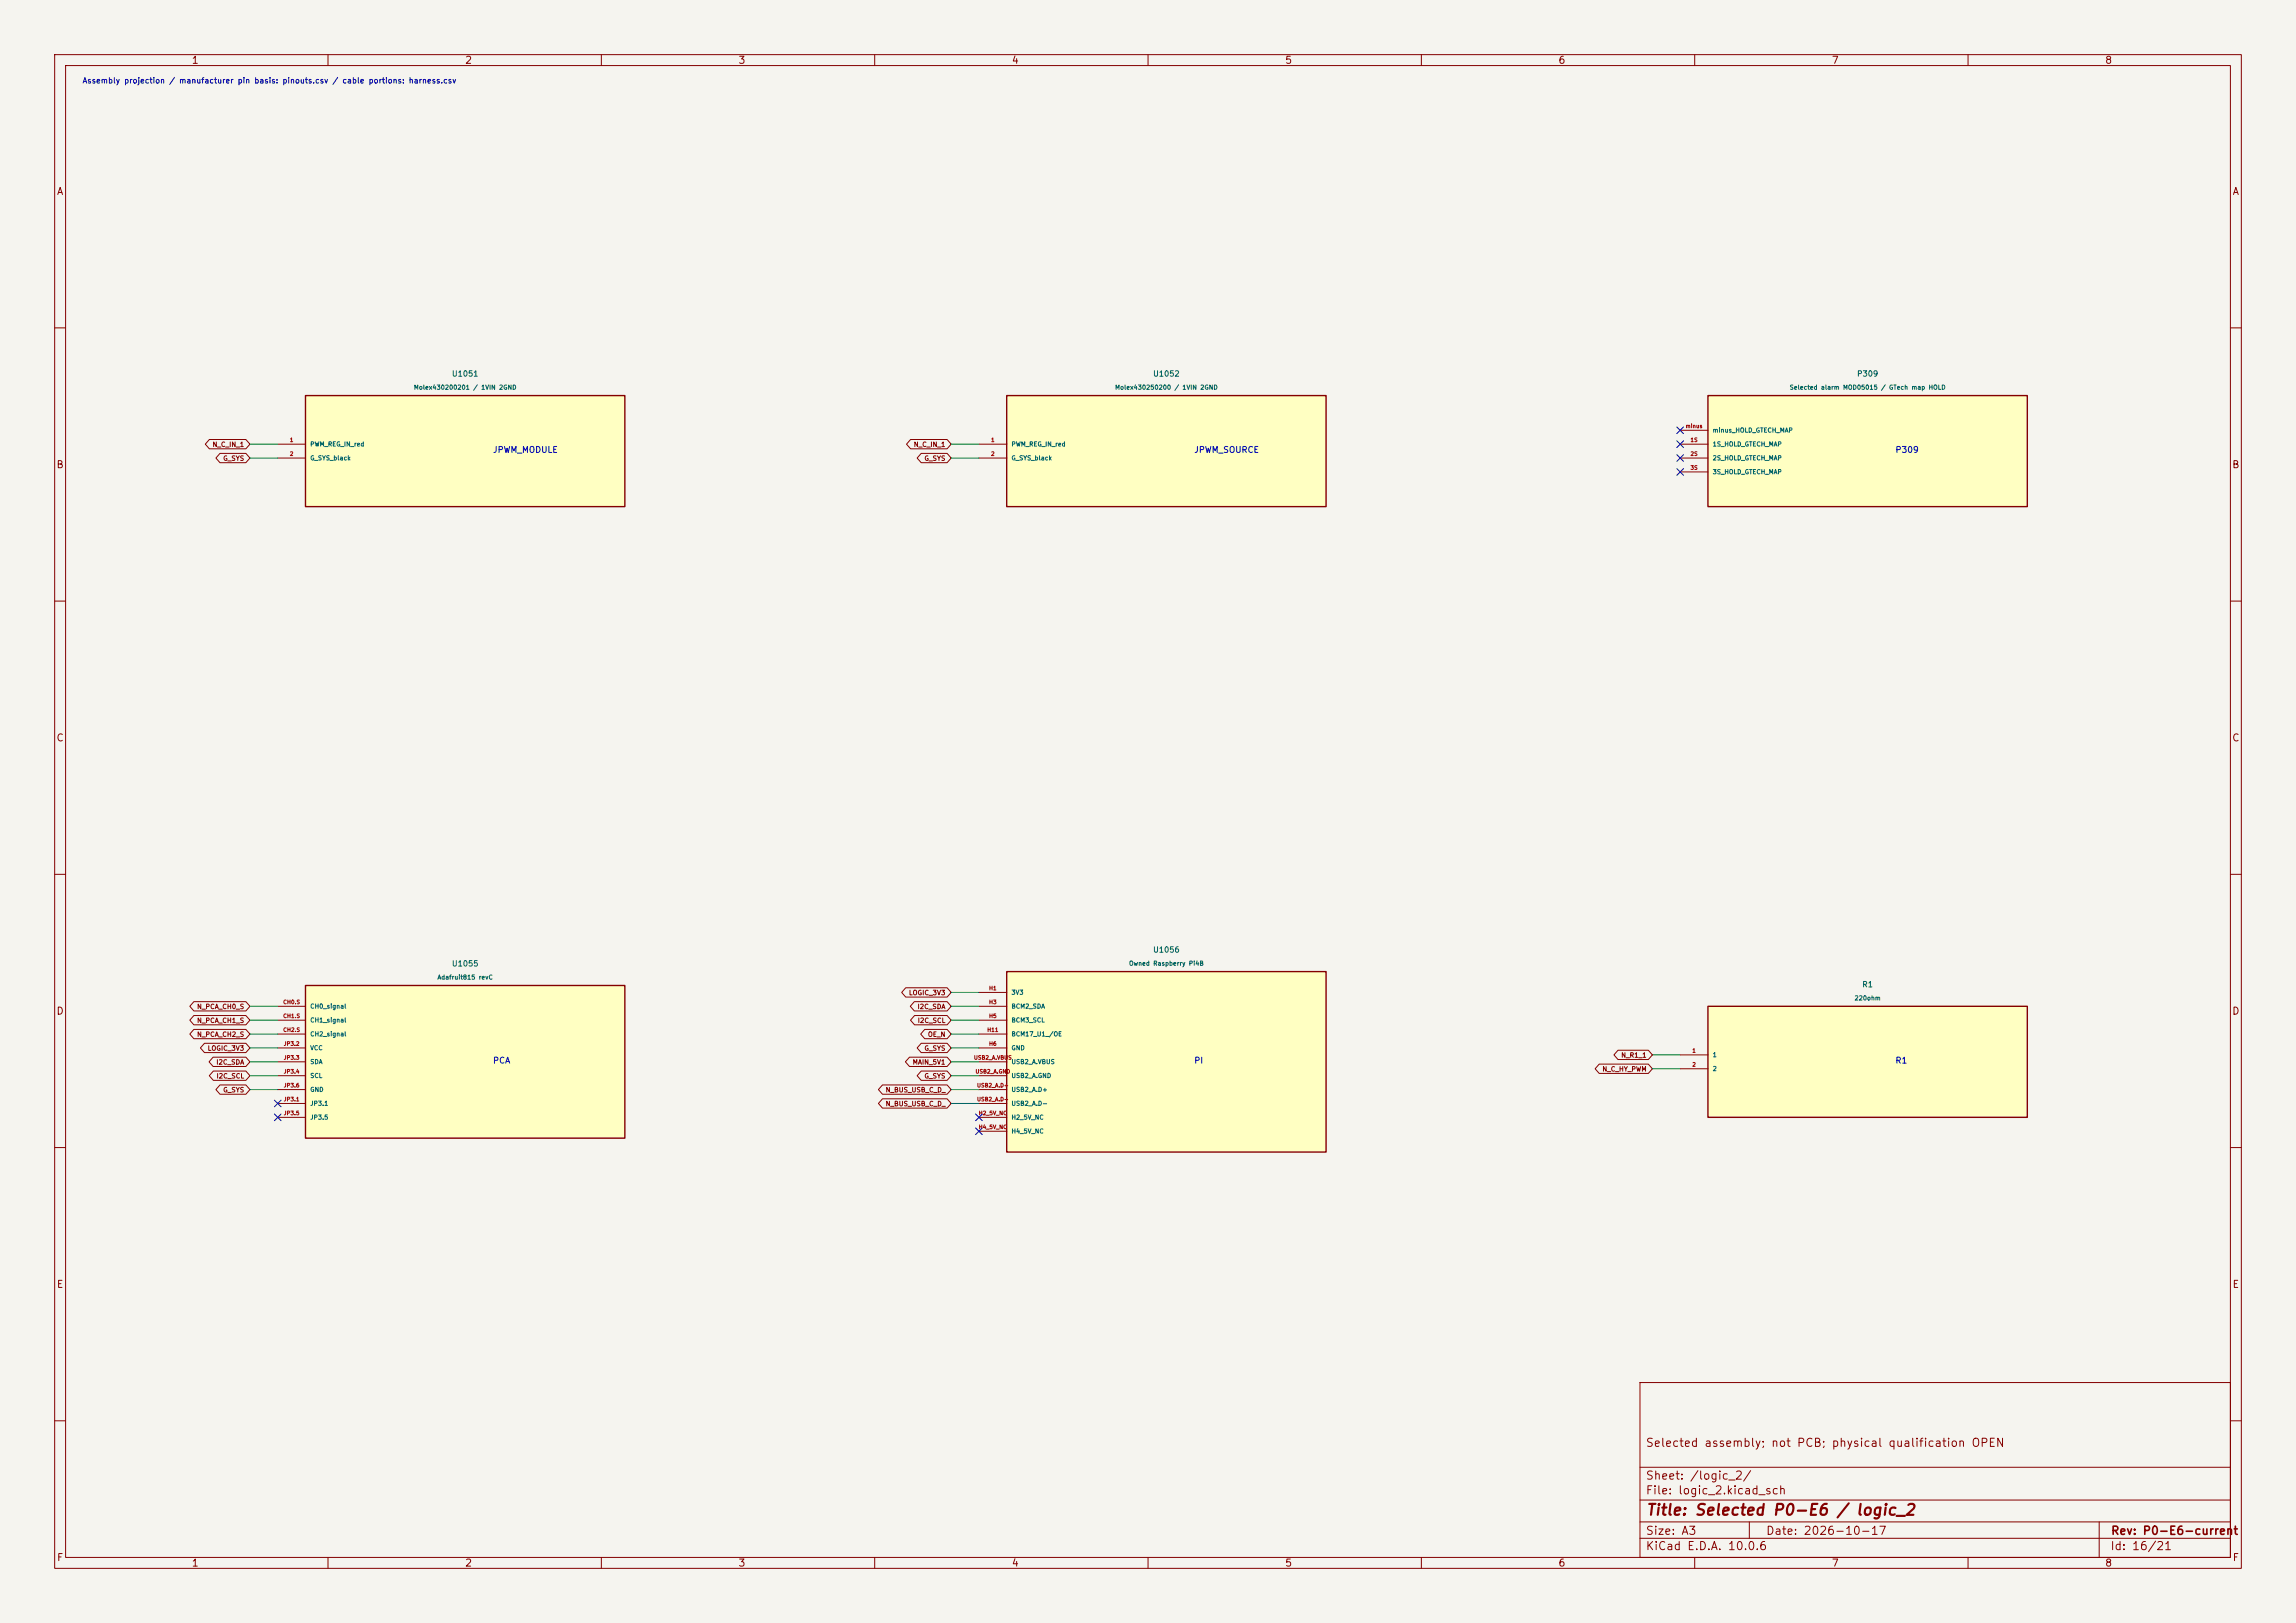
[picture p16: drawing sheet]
<svg xmlns="http://www.w3.org/2000/svg" width="420mm" height="297mm" viewBox="0 0 420 297" stroke-linecap="round" stroke-linejoin="round" font-family="sans-serif">
<defs><g id="words">
<text font-size="2" fill="#840000" x="301" y="277.8">Title: Selected P0-E6 / logic_2</text>
<g font-size="1.5" fill="#840000">
<text x="300.9" y="265.1">Selected assembly; not PCB; physical qualification OPEN</text>
<text x="300.9" y="273.8">File: logic_2.kicad_sch</text>
<text x="300.9" y="271.1">Sheet: /logic_2/</text>
<text x="300.9" y="281.2">Size: A3</text>
<text x="322.9" y="281.2">Date: 2026-10-17</text>
<text x="386" y="281.2">Rev: P0-E6-current</text>
<text x="300.9" y="284">KiCad E.D.A. 10.0.6</text>
<text x="385.9" y="284">Id: 16/21</text>
</g>
<g font-size="1.3" fill="#840000">
<text x="35" y="12">1</text>
<text x="85" y="12">2</text>
<text x="135" y="12">3</text>
<text x="185" y="12">4</text>
<text x="235" y="12">5</text>
<text x="285" y="12">6</text>
<text x="335" y="12">7</text>
<text x="385" y="12">8</text>
<text x="10.3" y="36">A</text>
<text x="408.3" y="36">A</text>
<text x="10.2" y="86">B</text>
<text x="408.2" y="86">B</text>
<text x="10.2" y="136">C</text>
<text x="408.2" y="136">C</text>
<text x="10.2" y="186">D</text>
<text x="408.2" y="186">D</text>
<text x="10.3" y="236">E</text>
<text x="408.3" y="236">E</text>
<text x="10.3" y="286">F</text>
<text x="35" y="287">1</text>
<text x="85" y="287">2</text>
<text x="135" y="287">3</text>
<text x="185" y="287">4</text>
<text x="235" y="287">5</text>
<text x="285" y="287">6</text>
<text x="335" y="287">7</text>
<text x="385" y="287">8</text>
<text x="408.3" y="286">F</text>
</g>
<g font-size="1.1" fill="#0000c2">
<text x="90.1" y="83.1">JPWM_MODULE</text>
<text x="218.4" y="83.1">JPWM_SOURCE</text>
<text x="346.6" y="83.1">P309</text>
<text x="90.1" y="194.9">PCA</text>
<text x="218.4" y="194.9">PI</text>
<text x="346.6" y="194.9">R1</text>
</g>
<text font-size="1" fill="#0000c2" x="15" y="15.5">Assembly projection / manufacturer pin basis: pinouts.csv / cable portions: harness.csv</text>
<g font-size="1" fill="#006464">
<text x="82.6" y="69.1">U1051</text>
<text x="210.8" y="69.1">U1052</text>
<text x="339.6" y="69.1">P309</text>
<text x="82.6" y="177.1">U1055</text>
<text x="210.8" y="174.6">U1056</text>
<text x="340.6" y="180.9">R1</text>
</g>
<g font-size=".9" fill="#840000">
<text x="38.8" y="82">N_C_IN_1</text>
<text x="167.1" y="82">N_C_IN_1</text>
<text x="40.7" y="84.5">G_SYS</text>
<text x="169" y="84.5">G_SYS</text>
<text x="36" y="184.9">N_PCA_CH0_S</text>
<text x="166.2" y="182.3">LOGIC_3V3</text>
<text x="167.7" y="184.9">I2C_SDA</text>
<text x="36" y="189.9">N_PCA_CH2_S</text>
<text x="36" y="187.4">N_PCA_CH1_S</text>
<text x="167.8" y="187.4">I2C_SCL</text>
<text x="169.7" y="189.9">OE_N</text>
<text x="37.9" y="192.5">LOGIC_3V3</text>
<text x="39.5" y="195">I2C_SDA</text>
<text x="39.5" y="197.6">I2C_SCL</text>
<text x="166.9" y="195">MAIN_5V1</text>
<text x="169" y="192.5">G_SYS</text>
<text x="169" y="197.6">G_SYS</text>
<text x="293" y="196.3">N_C_HY_PWM</text>
<text x="296.5" y="193.7">N_R1_1</text>
<text x="40.7" y="200.1">G_SYS</text>
<text x="161.9" y="200.1">N_BUS_USB_C_D_</text>
<text x="161.9" y="202.6">N_BUS_USB_C_D_</text>
</g>
<g font-size=".8" fill="#006464">
<text x="75.6" y="71.5">Molex430200201 / 1VIN 2GND</text>
<text x="203.9" y="71.5">Molex430250200 / 1VIN 2GND</text>
<text x="327.3" y="71.5">Selected alarm MOD05015 / GTech map HOLD</text>
<text x="56.7" y="81.9">PWM_REG_IN_red</text>
<text x="184.9" y="81.9">PWM_REG_IN_red</text>
<text x="313.2" y="81.9">1S_HOLD_GTECH_MAP</text>
<text x="313.2" y="79.3">minus_HOLD_GTECH_MAP</text>
<text x="56.7" y="84.4">G_SYS_black</text>
<text x="184.9" y="84.4">G_SYS_black</text>
<text x="313.2" y="84.4">2S_HOLD_GTECH_MAP</text>
<text x="313.2" y="87">3S_HOLD_GTECH_MAP</text>
<text x="79.9" y="179.4">Adafruit815 revC</text>
<text x="206.4" y="176.9">Owned Raspberry Pi4B</text>
<text x="56.7" y="184.8">CH0_signal</text>
<text x="184.9" y="182.2">3V3</text>
<text x="184.9" y="184.8">BCM2_SDA</text>
<text x="339.1" y="183.3">220ohm</text>
<text x="56.7" y="187.3">CH1_signal</text>
<text x="56.7" y="189.8">CH2_signal</text>
<text x="184.9" y="187.3">BCM3_SCL</text>
<text x="184.9" y="189.8">BCM17_U1_/OE</text>
<text x="56.7" y="192.4">VCC</text>
<text x="56.7" y="194.9">SDA</text>
<text x="56.7" y="197.5">SCL</text>
<text x="184.9" y="192.4">GND</text>
<text x="184.9" y="197.5">USB2_A.GND</text>
<text x="184.9" y="194.9">USB2_A.VBUS</text>
<text x="313.2" y="193.6">1</text>
<text x="313.2" y="196.2">2</text>
<text x="56.7" y="202.5">JP3.1</text>
<text x="56.7" y="200">GND</text>
<text x="184.9" y="200">USB2_A.D+</text>
<text x="184.9" y="202.5">USB2_A.D-</text>
<text x="56.7" y="205.1">JP3.5</text>
<text x="184.9" y="205.1">H2_5V_NC</text>
<text x="184.9" y="207.6">H4_5V_NC</text>
</g>
<g font-size=".7" fill="#a90000">
<text x="52.9" y="81">1</text>
<text x="52.9" y="83.6">2</text>
<text x="181.2" y="81">1</text>
<text x="181.2" y="83.6">2</text>
<text x="308.3" y="78.5">minus</text>
<text x="309.1" y="81">1S</text>
<text x="309.1" y="83.6">2S</text>
<text x="309.1" y="86.1">3S</text>
<text x="51.7" y="183.9">CH0.S</text>
<text x="180.8" y="181.4">H1</text>
<text x="180.8" y="183.9">H3</text>
<text x="51.7" y="186.5">CH1.S</text>
<text x="51.7" y="189">CH2.S</text>
<text x="51.8" y="191.5">JP3.2</text>
<text x="180.5" y="189">H11</text>
<text x="180.8" y="186.5">H5</text>
<text x="180.8" y="191.5">H6</text>
<text x="51.8" y="194.1">JP3.3</text>
<text x="51.8" y="196.6">JP3.4</text>
<text x="178.1" y="194.1">USB2_A.VBUS</text>
<text x="178.4" y="196.6">USB2_A.GND</text>
<text x="309.5" y="192.8">1</text>
<text x="309.5" y="195.3">2</text>
<text x="51.8" y="201.7">JP3.1</text>
<text x="51.8" y="199.2">JP3.6</text>
<text x="178.6" y="199.2">USB2_A.D+</text>
<text x="178.6" y="201.7">USB2_A.D-</text>
<text x="51.8" y="204.2">JP3.5</text>
<text x="179" y="204.2">H2_5V_NC</text>
<text x="179" y="206.8">H4_5V_NC</text>
</g>
</g></defs>
<path d="M0 0h420v297h-420z" fill="#f5f4ef" stroke="#f5f4ef" stroke-width=".18"/>
<g fill="none" stroke="#840000" stroke-width=".18">
<path d="M10 10h400v277h-400zM12 12h396v273h-396zM60 10v2M110 10v2M160 10v2M210 10v2M260 10v2M310 10v2M360 10v2M10 60h2M408 60h2M10 110h2"/>
<path d="M408 110h2M10 160h2M408 160h2M10 210h2M408 210h2M300 253h108v32h-108zM10 260h2M300 278.5h108M300 274.5h108M300 268.5h108M320 278.5v3M384 278.5v6.5"/>
<path d="M408 260h2M60 285v2M110 285v2M160 285v2M210 285v2M260 285v2M300 281.5h108M310 285v2M360 285v2"/>
</g>
<path d="M312.4 184.2h58.4v20.3h-58.4z" fill="#ffffc2"/>
<path d="M312.4 184.2h58.4v20.3h-58.4z" fill="none" stroke="#840000" stroke-width=".25"/>
<path d="M307.3 193h5.1M307.3 195.6h5.1" fill="none" stroke="#840000" stroke-width=".18"/>
<path d="M55.9 180.3h58.4v28h-58.4z" fill="#ffffc2"/>
<path d="M55.9 180.3h58.4v28h-58.4z" fill="none" stroke="#840000" stroke-width=".25"/>
<path d="M50.8 184.2h5.1M50.8 186.7h5.1M50.8 189.2h5.1M50.8 191.8h5.1M50.8 194.3h5.1M50.8 196.9h5.1M50.8 199.4h5.1M50.8 201.9h5.1M50.8 204.5h5.1" fill="none" stroke="#840000" stroke-width=".18"/>
<path d="M312.4 72.4h58.4v20.3h-58.4z" fill="#ffffc2"/>
<path d="M312.4 72.4h58.4v20.3h-58.4z" fill="none" stroke="#840000" stroke-width=".25"/>
<path d="M307.3 78.7h5.1M307.3 81.3h5.1M307.3 83.8h5.1M307.3 86.4h5.1" fill="none" stroke="#840000" stroke-width=".18"/>
<path d="M55.9 72.4h58.4v20.3h-58.4z" fill="#ffffc2"/>
<path d="M55.9 72.4h58.4v20.3h-58.4z" fill="none" stroke="#840000" stroke-width=".25"/>
<path d="M50.8 81.3h5.1M50.8 83.8h5.1" fill="none" stroke="#840000" stroke-width=".18"/>
<path d="M184.1 72.4h58.5v20.3h-58.5z" fill="#ffffc2"/>
<path d="M184.1 72.4h58.5v20.3h-58.5z" fill="none" stroke="#840000" stroke-width=".25"/>
<path d="M179.1 81.3h5M179.1 83.8h5" fill="none" stroke="#840000" stroke-width=".18"/>
<path d="M184.1 177.8h58.5v33h-58.5z" fill="#ffffc2"/>
<path d="M184.1 177.8h58.5v33h-58.5z" fill="none" stroke="#840000" stroke-width=".25"/>
<g fill="none" stroke="#840000" stroke-width=".18">
<path d="M38.3 80.4h6.7l.7 .9-.7 .8h-6.7l-.7-.8zM40.2 83h4.8l.7 .8-.7 .9h-4.8l-.7-.9zM166.6 80.4h6.6l.8 .9-.8 .8h-6.6l-.8-.8zM168.5 83h4.7l.8 .8-.8 .9h-4.7l-.7-.9zM35.5 188.4h9.5l.7 .8-.7 .9h-9.5l-.8-.9zM35.5 185.8h9.5l.7 .9-.7 .8h-9.5l-.8-.8zM35.5 183.3h9.5l.7 .9-.7 .8h-9.5l-.8-.8zM37.4 190.9h7.6l.7 .9-.7 .8h-7.6l-.7-.8zM39 193.5h6l.7 .8-.7 .9h-6l-.8-.9zM39 196h6l.7 .9-.7 .8h-6l-.7-.8zM40.2 198.5h4.8l.7 .9-.7 .8h-4.8l-.7-.8zM161.4 198.5h11.8l.8 .9-.8 .8h-11.8l-.7-.8z"/>
<path d="M165.7 180.8h7.5l.8 .8-.8 .9h-7.5l-.8-.9zM166.4 193.5h6.8l.8 .8-.8 .9h-6.8l-.8-.9zM167.3 183.3h5.9l.8 .9-.8 .8h-5.9l-.8-.8zM167.3 185.8h5.9l.8 .9-.8 .8h-5.9l-.8-.8zM168.5 190.9h4.7l.8 .9-.8 .8h-4.7l-.7-.8zM168.5 196h4.7l.8 .9-.8 .8h-4.7l-.7-.8zM169.2 188.4h4l.8 .8-.8 .9h-4l-.8-.9zM179.1 181.6h5M179.1 184.2h5M179.1 186.7h5M179.1 191.8h5M179.1 189.2h5"/>
<path d="M179.1 199.4h5M179.1 196.9h5M179.1 194.3h5M292.5 194.7h9l.8 .9-.8 .8h-9l-.7-.8zM296 192.2h5.5l.8 .8-.8 .9h-5.5l-.8-.9zM161.4 201.1h11.8l.8 .8-.8 .9h-11.8l-.7-.9zM179.1 204.5h5M179.1 207h5M179.1 201.9h5"/>
</g>
<g fill="none" stroke="#009600" stroke-width=".18">
<path d="M45.7 83.8h5.1M45.7 81.3h5.1M174 83.8h5.1M174 81.3h5.1M45.7 194.3h5.1M45.7 184.2h5.1M45.7 189.2h5.1M45.7 191.8h5.1M45.7 196.9h5.1M45.7 199.4h5.1M45.7 186.7h5.1M174 194.3h5.1"/>
<path d="M174 181.6h5.1M174 184.2h5.1M174 189.2h5.1M174 191.8h5.1M174 196.9h5.1M174 199.4h5.1M174 186.7h5.1M302.3 193h5M302.3 195.6h5M174 201.9h5.1"/>
</g>
<g fill="none" stroke="#000084" stroke-width=".18">
<path d="M306.7 78.1l1.2 1.2M307.9 78.1l-1.2 1.2M306.7 85.8l1.2 1.2M306.7 83.2l1.2 1.2M306.7 80.7l1.2 1.2M307.9 85.8l-1.2 1.2M307.9 83.2l-1.2 1.2M307.9 80.7l-1.2 1.2M50.2 201.3l1.2 1.2M50.2 203.9l1.2 1.2M51.4 201.3l-1.2 1.2M51.4 203.9l-1.2 1.2"/>
<path d="M178.5 206.4l1.2 1.2M178.5 203.9l1.2 1.2M179.7 206.4l-1.2 1.2M179.7 203.9l-1.2 1.2"/>
</g>
<use href="#words"/>
</svg>
